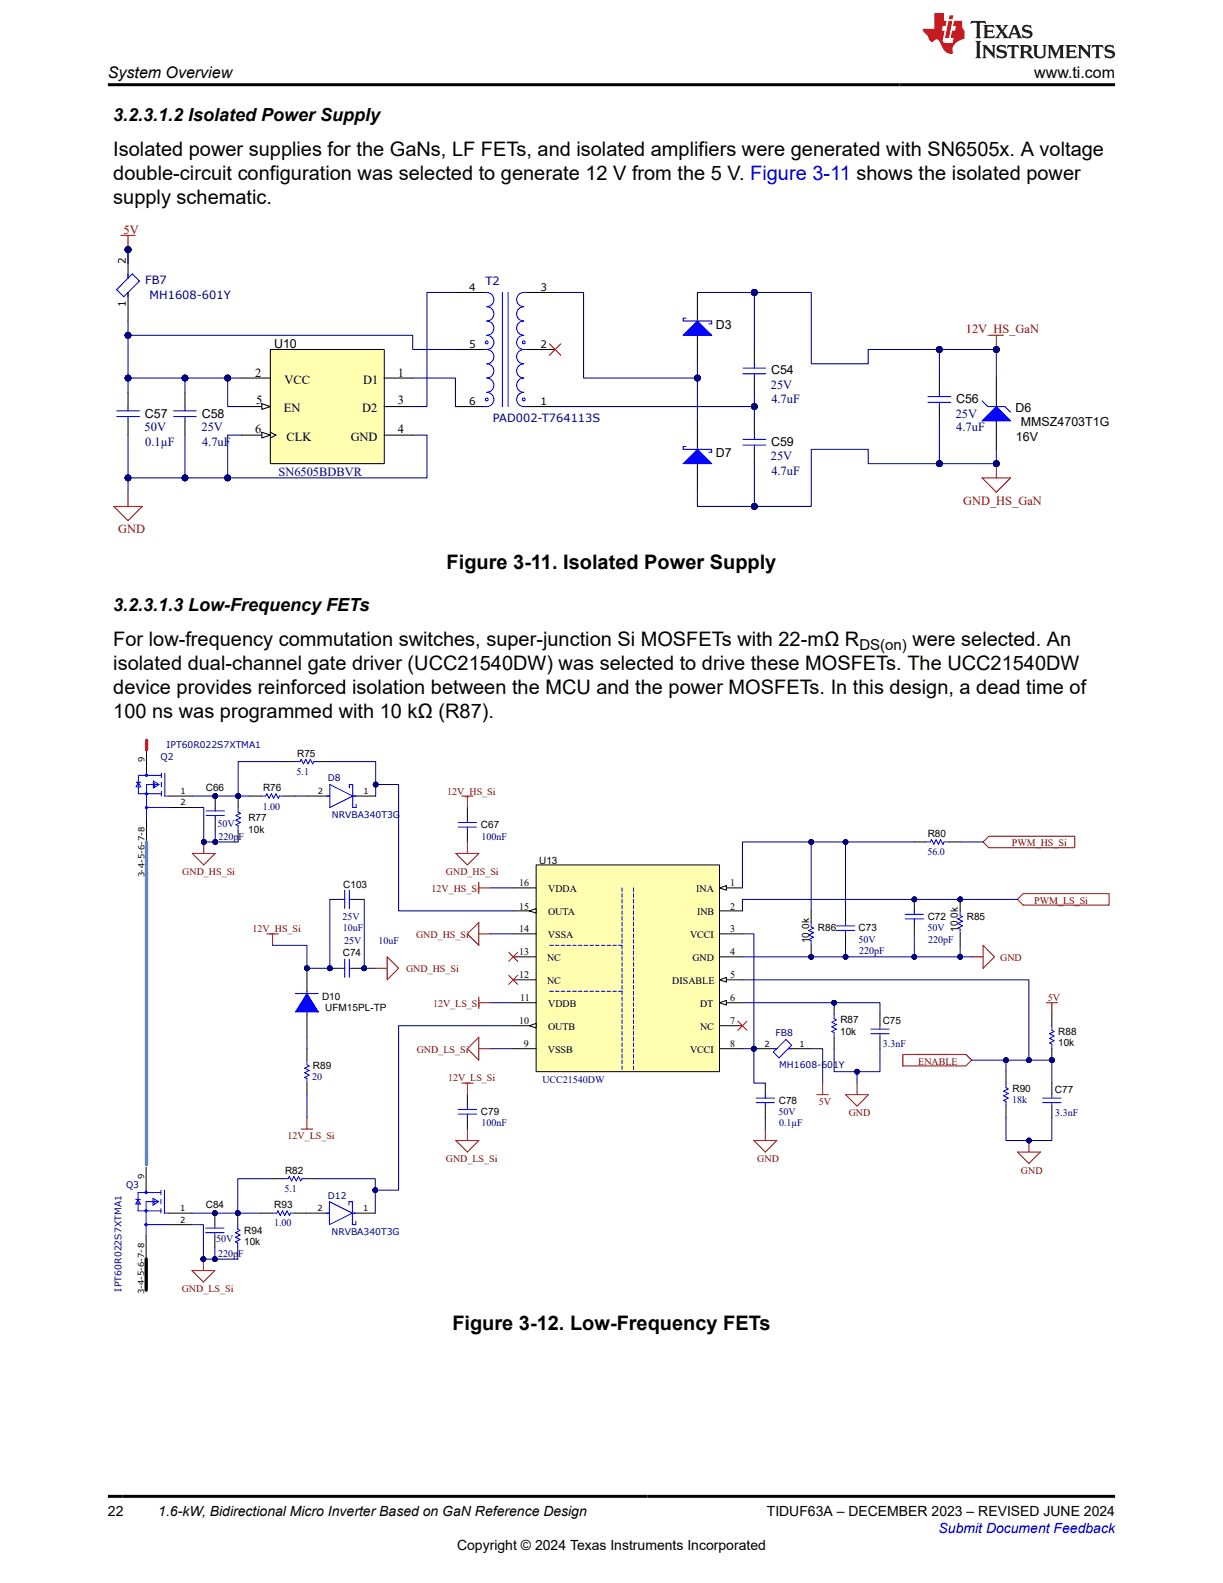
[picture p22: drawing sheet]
<svg xmlns="http://www.w3.org/2000/svg" width="216mm" height="279mm" viewBox="0 0 216 279" stroke-linecap="round" stroke-linejoin="round" font-family="sans-serif">
<defs><g id="words">
<g font-size="3.5">
<text x="20" y="27.6">Isolated power supplies for the GaNs, LF FETs, and isolated amplifiers were generated with SN6505x. A voltage</text>
<text x="20" y="31.8">double-circuit configuration was selected to generate 12 V from the 5 V. Figure 3-11 shows the isolated power</text>
<text x="20" y="36">supply schematic.</text>
<text x="78.8" y="100.4">Figure 3-11. Isolated Power Supply</text>
<text x="20" y="114.1">For low-frequency commutation switches, super-junction Si MOSFETs with 22-mΩ R</text>
<text x="20" y="118.3">isolated dual-channel gate driver (UCC21540DW) was selected to drive these MOSFETs. The UCC21540DW</text>
<text x="161.1" y="114.1">were selected. An</text>
<text x="20" y="122.6">device provides reinforced isolation between the MCU and the power MOSFETs. In this design, a dead time of</text>
<text x="20" y="126.8">100 ns was programmed with 10 kΩ (R87).</text>
<text x="79.9" y="234.7">Figure 3-12. Low-Frequency FETs</text>
</g>
<g font-size="3.2">
<text x="20" y="21.3">3.2.3.1.2 Isolated Power Supply</text>
<text x="20" y="107.9">3.2.3.1.3 Low-Frequency FETs</text>
</g>
<g font-size="2.8">
<text x="19" y="13.8">System Overview</text>
<text x="182.6" y="13.8">www.ti.com</text>
</g>
<text font-size="2.6" x="151.7" y="114.8">DS(on)</text>
<g font-size="2.5">
<text x="19" y="267.6">22</text>
<text x="27.9" y="267.6">1.6-kW, Bidirectional Micro Inverter Based on GaN Reference Design</text>
<text x="135.4" y="267.6">TIDUF63A – DECEMBER 2023 – REVISED JUNE 2024</text>
<text x="80.7" y="273.5">Copyright © 2024 Texas Instruments Incorporated</text>
</g>
<text font-size="2.5" fill="#00f" x="165.7" y="270.6">Submit Document Feedback</text>
<g font-size="2.2" fill="#7f0000">
<text x="21.8" y="41.2">5V</text>
<text x="170.5" y="58.8">12V_HS_GaN</text>
<text x="170" y="89.1">GND_HS_GaN</text>
<text x="20.9" y="94.1">GND</text>
</g>
<g font-size="2.2">
<text x="126.4" y="58.1">D3</text>
<text x="48.4" y="61.3">U10</text>
<text x="45" y="66.5">2</text>
<text x="45.2" y="71.4">5</text>
<text x="50.2" y="67.7">VCC</text>
<text x="64.1" y="67.7">D1</text>
<text x="70.2" y="66.5">1</text>
<text x="70.2" y="71.4">3</text>
<text x="136.1" y="66.1">C54</text>
<text x="168.8" y="71.2">C56</text>
<text x="25.6" y="73.8">C57</text>
<text x="35.6" y="73.8">C58</text>
<text x="45" y="76.5">6</text>
<text x="50.1" y="72.7">EN</text>
<text x="50.6" y="77.8">CLK</text>
<text x="61.9" y="77.8">GND</text>
<text x="63.9" y="72.7">D2</text>
<text x="70.2" y="76.5">4</text>
<text x="179.3" y="72.7">D6</text>
<text x="179.3" y="77.8">16V</text>
<text x="180.2" y="75.2">MMSZ4703T1G</text>
<text x="126.4" y="80.7">D7</text>
<text x="136.1" y="78.7">C59</text>
</g>
<g font-size="2.2" fill="#00007f">
<text x="136.1" y="68.7">25V</text>
<text x="136.2" y="71.2">4.7uF</text>
<text x="25.5" y="76.1">50V</text>
<text x="35.6" y="76.1">25V</text>
<text x="168.7" y="73.8">25V</text>
<text x="168.8" y="76.1">4.7uF</text>
<text x="25.6" y="78.7">0.1µF</text>
<text x="35.7" y="78.7">4.7uF</text>
<text x="136.1" y="81.3">25V</text>
<text x="136.2" y="83.8">4.7uF</text>
<text x="49.2" y="84">SN6505BDBVR</text>
</g>
<g font-size="2" fill="#00007f">
<text x="25.6" y="50.2">FB7</text>
<text x="26.4" y="52.8">MH1608-601Y</text>
<text x="85.7" y="50.4">T2</text>
<text x="87" y="74.5">PAD002-T764113S</text>
</g>
<g font-size="1.8">
<text x="22.2" y="46.6" transform="rotate(-90 22.2 46.6)">2</text>
<text x="82.9" y="51.3">4</text>
<text x="95.4" y="51.3">3</text>
<text x="22.2" y="54.1" transform="rotate(-90 22.2 54.1)">1</text>
<text x="82.9" y="61.3">5</text>
<text x="95.4" y="61.3">2</text>
<text x="82.9" y="71.4">6</text>
<text x="95.4" y="71.4">1</text>
<text x="52.5" y="133.6">R75</text>
<text x="36.3" y="139.6">C66</text>
<text x="46.4" y="139.6">R76</text>
<text x="43.8" y="147">10k</text>
<text x="43.9" y="144.9">R77</text>
<text x="84.9" y="146.1">C67</text>
<text x="163.8" y="147.7">R80</text>
<text x="95.2" y="152.4">U13</text>
<text x="60.6" y="156.7">C103</text>
<text x="91.7" y="156.4">16</text>
<text x="91.7" y="160.5">15</text>
<text x="96.8" y="161.6">OUTA</text>
<text x="96.8" y="157.5">VDDA</text>
<text x="122.9" y="157.5">INA</text>
<text x="123" y="161.6">INB</text>
<text x="128.9" y="160.5">2</text>
<text x="128.9" y="156.4">1</text>
<text x="91.7" y="164.5">14</text>
<text x="96.7" y="165.5">VSSA</text>
<text x="121.8" y="165.5">VCCI</text>
<text x="128.9" y="164.5">3</text>
<text x="142.8" y="166.5" transform="rotate(-90 142.8 166.5)">10.0k</text>
<text x="144.4" y="164.4">R86</text>
<text x="151.6" y="164.4">C73</text>
<text x="163.8" y="162.3">C72</text>
<text x="169.1" y="164.5" transform="rotate(-90 169.1 164.5)">10.0k</text>
<text x="170.7" y="162.3">R85</text>
<text x="60.5" y="168.8">C74</text>
<text x="91.7" y="172.6">12</text>
<text x="91.7" y="168.6">13</text>
<text x="96.6" y="173.6">NC</text>
<text x="96.6" y="169.7">NC</text>
<text x="118.7" y="173.6">DISABLE</text>
<text x="122.2" y="169.7">GND</text>
<text x="128.9" y="172.6">5</text>
<text x="128.9" y="168.6">4</text>
<text x="56.9" y="176.6">D10</text>
<text x="57.4" y="178.5">UFM15PL-TP</text>
<text x="91.8" y="176.7">11</text>
<text x="96.8" y="177.8">VDDB</text>
<text x="123.6" y="177.8">DT</text>
<text x="128.9" y="176.7">6</text>
<text x="91.7" y="180.7">10</text>
<text x="92.5" y="184.8">9</text>
<text x="96.7" y="185.8">VSSB</text>
<text x="96.7" y="181.7">OUTB</text>
<text x="121.8" y="185.8">VCCI</text>
<text x="123.6" y="181.7">NC</text>
<text x="128.9" y="180.7">7</text>
<text x="128.9" y="184.8">8</text>
<text x="148.3" y="182.6">10k</text>
<text x="148.3" y="180.5">R87</text>
<text x="155.8" y="180.7">C75</text>
<text x="186.8" y="184.7">10k</text>
<text x="186.8" y="182.6">R88</text>
<text x="55.2" y="188.6">R89</text>
<text x="84.9" y="196.7">C79</text>
<text x="137.5" y="194.8">C78</text>
<text x="178.7" y="192.8">R90</text>
<text x="186.2" y="192.9">C77</text>
<text x="50.3" y="207.2">R82</text>
<text x="36.3" y="213.3">C84</text>
<text x="48.4" y="213.2">R93</text>
<text x="43.1" y="219.7">10k</text>
<text x="43.1" y="217.8">R94</text>
</g>
<g font-size="1.8" fill="#00007f">
<text x="52.3" y="136.7">5.1</text>
<text x="46.4" y="142.9">1.00</text>
<text x="38.4" y="146">50V</text>
<text x="38.6" y="148.3">220pF</text>
<text x="85" y="148.2">100nF</text>
<text x="163.7" y="151">56.0</text>
<text x="60.5" y="162.3">25V</text>
<text x="60.5" y="164.4">10uF</text>
<text x="60.8" y="166.6">25V</text>
<text x="66.8" y="166.6">10uF</text>
<text x="151.5" y="166.4">50V</text>
<text x="163.7" y="164.4">50V</text>
<text x="163.8" y="166.4">220pF</text>
<text x="151.6" y="168.3">220pF</text>
<text x="155.9" y="184.8">3.3nF</text>
<text x="55.1" y="190.7">20</text>
<text x="95.7" y="191.1">UCC21540DW</text>
<text x="137.4" y="196.7">50V</text>
<text x="178.7" y="194.7">18k</text>
<text x="186.3" y="197">3.3nF</text>
<text x="85" y="198.8">100nF</text>
<text x="137.5" y="198.8">0.1µF</text>
<text x="50.2" y="210.4">5.1</text>
<text x="38.2" y="219.3">50V</text>
<text x="38.5" y="221.9">220pF</text>
<text x="48.4" y="216.4">1.00</text>
</g>
<g font-size="1.8" fill="#7f0000">
<text x="79" y="140.2">12V_HS_Si</text>
<text x="178.6" y="149.4">PWM_HS_Si</text>
<text x="32.2" y="154.4">GND_HS_Si</text>
<text x="78.7" y="154.4">GND_HS_Si</text>
<text x="76.2" y="157.5">12V_HS_Si</text>
<text x="182.6" y="159.5">PWM_LS_Si</text>
<text x="44.6" y="164.5">12V_HS_Si</text>
<text x="73.4" y="165.5">GND_HS_Si</text>
<text x="71.7" y="171.6">GND_HS_Si</text>
<text x="176.6" y="169.7">GND</text>
<text x="76.5" y="177.8">12V_LS_Si</text>
<text x="185" y="176.7">5V</text>
<text x="73.6" y="185.8">GND_LS_Si</text>
<text x="79.1" y="190.8">12V_LS_Si</text>
<text x="162.1" y="187.9">ENABLE</text>
<text x="144.6" y="195">5V</text>
<text x="149.8" y="197">GND</text>
<text x="50.8" y="201">12V_LS_Si</text>
<text x="78.7" y="205.1">GND_LS_Si</text>
<text x="133.7" y="205.1">GND</text>
<text x="180.2" y="207.2">GND</text>
<text x="32.1" y="228.1">GND_LS_Si</text>
</g>
<g font-size="1.6" fill="#00007f">
<text x="29.4" y="132">IPT60R022S7XTMA1</text>
<text x="28.3" y="134.1">Q2</text>
<text x="57.9" y="137.9">D8</text>
<text x="58.6" y="144.4">NRVBA340T3G</text>
<text x="136.9" y="182.9">FB8</text>
<text x="137.6" y="188.5">MH1608-601Y</text>
<text x="22.3" y="209.7">Q3</text>
<text x="57.9" y="211.6">D12</text>
<text x="58.5" y="218.1">NRVBA340T3G</text>
<text x="21.5" y="228" transform="rotate(-90 21.5 228)">IPT60R022S7XTMA1</text>
</g>
<g font-size="1.5">
<text x="25.5" y="134.4" transform="rotate(-90 25.5 134.4)">9</text>
<text x="31.9" y="140.1">1</text>
<text x="31.9" y="142.1">2</text>
<text x="56.1" y="140.1">2</text>
<text x="64.2" y="140.1">1</text>
<text x="25.5" y="154.9" transform="rotate(-90 25.5 154.9)">3-4-5-6-7-8</text>
<text x="135" y="184.8">2</text>
<text x="141.1" y="184.8">1</text>
<text x="25.4" y="208.1" transform="rotate(-90 25.4 208.1)">9</text>
<text x="31.8" y="213.8">1</text>
<text x="31.8" y="215.8">2</text>
<text x="56" y="213.8">2</text>
<text x="64.1" y="213.8">1</text>
<text x="25.4" y="228.4" transform="rotate(-90 25.4 228.4)">3-4-5-6-7-8</text>
</g>
</g></defs>
<path d="M174.6 59.2h2.5M175.9 59.2v2.5" fill="none" stroke="#7f0000" stroke-width=".18"/>
<circle cx="175.9" cy="61.7" r=".5" fill="#00007f"/>
<circle cx="175.9" cy="61.7" r=".5" fill="none" stroke="#00007f" stroke-width=".18"/>
<path d="M173.4 84.3h5l-2.5 2.6zM175.9 81.8v2.5" fill="none" stroke="#7f0000" stroke-width=".18"/>
<circle cx="175.9" cy="81.8" r=".5" fill="#00007f"/>
<circle cx="175.9" cy="81.8" r=".5" fill="none" stroke="#00007f" stroke-width=".18"/>
<g fill="none" stroke="#00f" stroke-width=".18">
<path d="M85.4 51.6a1.3 1.3 0 0 1 1.7 1 1.3 1.3 0 0 1-1.2 1.5 1.26 1.26 0 0 1 1.3 1.3 1.26 1.26 0 0 1-1.3 1.3 1.26 1.26 0 0 1 1.3 1.2 1.26 1.26 0 0 1-1.3 1.3 1.26 1.26 0 0 1 1.3 1.2 1.26 1.26 0 0 1-1.3 1.3M88.7 51.6v20.2M89.7 51.6v20.2M93 51.6a1.3 1.3 0 0 0-1.8 1 1.3 1.3 0 0 0 1.3 1.5 1.26 1.26 0 0 0-1.3 1.3 1.26 1.26 0 0 0 1.3 1.3 1.26 1.26 0 0 0-1.3 1.2 1.26 1.26 0 0 0 1.3 1.3 1.26 1.26 0 0 0-1.3 1.2 1.26 1.26 0 0 0 1.3 1.3M85.4 61.7h.5M85.9 61.7a1.26 1.26 0 0 1 1.3 1.2 1.26 1.26 0 0 1-1.3 1.3 1.26 1.26 0 0 1 1.3 1.3 1.26 1.26 0 0 1-1.3 1.2 1.26 1.26 0 0 1 1.3 1.3 1.26 1.26 0 0 1-1.3 1.2 1.3 1.3 0 0 1 1.3 1.6 1.3 1.3 0 0 1-1.8 1M92.5 61.7a1.26 1.26 0 0 0-1.3 1.2 1.26 1.26 0 0 0 1.3 1.3 1.26 1.26 0 0 0-1.3 1.3 1.26 1.26 0 0 0 1.3 1.2 1.26 1.26 0 0 0-1.3 1.3 1.26 1.26 0 0 0 1.3 1.2 1.3 1.3 0 0 0-1.3 1.6 1.3 1.3 0 0 0 1.8 1M92.5 61.7h.5"/>
<circle cx="85.9" cy="60.4" r=".25"/>
<circle cx="85.9" cy="70.5" r=".25"/>
<circle cx="92.5" cy="60.4" r=".25"/>
<circle cx="92.5" cy="70.5" r=".25"/>
</g>
<path d="M80.4 51.6h5M93 51.6h5M80.4 71.8h5M80.4 61.7h5M93 71.8h5M93 61.7h5" fill="none" stroke="#000" stroke-width=".18"/>
<path d="M21.3 41.5h2.6M22.6 41.5v2.6" fill="none" stroke="#7f0000" stroke-width=".18"/>
<circle cx="22.6" cy="44.1" r=".51" fill="#00007f"/>
<circle cx="22.6" cy="44.1" r=".51" fill="none" stroke="#00007f" stroke-width=".18"/>
<path d="M20.1 89.4h5l-2.5 2.5zM22.6 86.9v2.5" fill="none" stroke="#7f0000" stroke-width=".18"/>
<path d="M97 60.7l2 2M99 60.7l-2 2" fill="none" stroke="#f00" stroke-width=".18"/>
<circle cx="22.6" cy="44.1" r=".51" fill="#00007f"/>
<circle cx="22.6" cy="44.1" r=".51" fill="none" stroke="#00007f" stroke-width=".18"/>
<path d="M22.6 44.1v5M22.6 51.6v5.1" fill="none" stroke="#000" stroke-width=".18"/>
<circle cx="22.6" cy="44.1" r=".51" fill="#00007f"/>
<circle cx="22.6" cy="44.1" r=".51" fill="none" stroke="#00007f" stroke-width=".18"/>
<path d="M22.6 48.3v.8M22.6 51.6v.8M23.3 48.3l1.3 1.3-2.8 2.8-1.2-1.3z" fill="none" stroke="#00f" stroke-width=".18"/>
<path d="M47.7 61.7h20.1v20.1h-20.1z" fill-rule="evenodd" fill="#ffffaf"/>
<path d="M42.7 66.7h5M42.7 71.8h5M47.7 61.7h20.1v20.1h-20.1zM67.8 66.7h5.1M67.8 71.8h5.1M67.8 76.8h5.1" fill="none" stroke="#000" stroke-width=".18"/>
<path d="M46.2 71.3l1.5 .5-1.5 .5z" fill="#f8fcff"/>
<path d="M42.7 76.8h5M46.2 71.3l1.5 .5-1.5 .5z" fill="none" stroke="#000" stroke-width=".18"/>
<path d="M46.2 76.3l1.5 .5-1.5 .5z" fill="#f8fcff"/>
<path d="M123.1 51.6v5.1M123.1 59.2v5M22.6 69.2v2.6M22.6 74.3v2.5M32.7 69.2v2.6M32.7 74.3v2.5M46.2 76.3l1.5 .5-1.5 .5zM47.7 76.3l1 .5-1 .5" fill="none" stroke="#000" stroke-width=".18"/>
<path d="M20.6 72.5h4M20.6 73.5h4M22.6 71.8v.7M22.6 73.5v.8M30.6 72.5h4.1M30.6 73.5h4.1M32.7 71.8v.7M32.7 73.5v.8" fill="none" stroke="#00f" stroke-width=".18"/>
<path d="M123.1 56.7l2.5 2.5h-5z" fill="#00f"/>
<path d="M121.1 56.2h-.5v.5h5v.5h-.5M123.1 56.7l2.5 2.5h-5z" fill="none" stroke="#00f" stroke-width=".18"/>
<path d="M123.1 74.3v5M123.1 81.8v5.1" fill="none" stroke="#000" stroke-width=".18"/>
<path d="M123.1 79.3l2.5 2.5h-5z" fill="#00f"/>
<g fill="none" stroke="#00f" stroke-width=".18">
<path d="M121.1 78.8h-.5v.5h5v.5h-.5M123.1 79.3l2.5 2.5h-5zM131.2 77.6h4M131.2 78.6h4M131.2 65h4M131.2 66h4M133.2 64.2v.8M133.2 66v.7M133.2 76.8v.8M133.2 78.6v.7M163.8 70h4M163.8 71h4"/>
<path d="M165.8 69.2v.8M165.8 71v.8"/>
</g>
<path d="M133.2 61.7v2.5M133.2 66.7v2.5M133.2 74.3v2.5M133.2 79.3v2.5M165.8 66.7v2.5M165.8 71.8v2.5M175.9 66.7v5.1M175.9 74.3v5" fill="none" stroke="#000" stroke-width=".18"/>
<path d="M175.9 71.8l2.5 2.5h-5z" fill="#00f"/>
<path d="M173.4 70.8l1 1h3l1 1M175.9 71.8l2.5 2.5h-5z" fill="none" stroke="#00f" stroke-width=".18"/>
<path d="M22.6 59.2h50.3v2.5h7.5" fill="none" stroke="#00007f" stroke-width=".18"/>
<circle cx="22.6" cy="59.2" r=".5" fill="#00007f"/>
<g fill="none" stroke="#00007f" stroke-width=".18">
<path d="M32.7 76.8v7.5h-10.1"/>
<circle cx="22.6" cy="59.2" r=".5"/>
</g>
<circle cx="32.7" cy="84.3" r=".5" fill="#00007f"/>
<circle cx="32.7" cy="84.3" r=".5" fill="none" stroke="#00007f" stroke-width=".18"/>
<circle cx="22.6" cy="84.3" r=".5" fill="#00007f"/>
<g fill="none" stroke="#00007f" stroke-width=".18">
<path d="M32.7 66.7v2.5"/>
<circle cx="22.6" cy="84.3" r=".5"/>
</g>
<circle cx="32.7" cy="66.7" r=".5" fill="#00007f"/>
<g fill="none" stroke="#00007f" stroke-width=".18">
<path d="M40.2 66.7v5.1h2.5"/>
<circle cx="32.7" cy="66.7" r=".5"/>
</g>
<circle cx="40.2" cy="66.7" r=".5" fill="#00007f"/>
<g fill="none" stroke="#00007f" stroke-width=".18">
<path d="M98 71.8h35.2"/>
<circle cx="40.2" cy="66.7" r=".5"/>
</g>
<circle cx="133.2" cy="71.8" r=".5" fill="#00007f"/>
<g fill="none" stroke="#00007f" stroke-width=".18">
<path d="M42.7 76.8h-2.5v7.5"/>
<circle cx="133.2" cy="71.8" r=".5"/>
</g>
<circle cx="40.2" cy="84.3" r=".5" fill="#00007f"/>
<g fill="none" stroke="#00007f" stroke-width=".18">
<path d="M123.1 51.6h10.1"/>
<circle cx="40.2" cy="84.3" r=".5"/>
</g>
<circle cx="133.2" cy="51.6" r=".5" fill="#00007f"/>
<g fill="none" stroke="#00007f" stroke-width=".18">
<path d="M98 51.6h5v15.1h20.1"/>
<circle cx="133.2" cy="51.6" r=".5"/>
</g>
<circle cx="123.1" cy="66.7" r=".5" fill="#00007f"/>
<g fill="none" stroke="#00007f" stroke-width=".18">
<path d="M80.4 51.6h-5v20.2h-2.5M165.8 61.7v5"/>
<circle cx="123.1" cy="66.7" r=".5"/>
</g>
<circle cx="165.8" cy="61.7" r=".51" fill="#00007f"/>
<g fill="none" stroke="#00007f" stroke-width=".18">
<path d="M133.2 51.6v10.1"/>
<circle cx="165.8" cy="61.7" r=".51"/>
</g>
<circle cx="133.2" cy="51.6" r=".5" fill="#00007f"/>
<g fill="none" stroke="#00007f" stroke-width=".18">
<path d="M123.1 86.9v2.5h10.1"/>
<circle cx="133.2" cy="51.6" r=".5"/>
</g>
<circle cx="133.2" cy="89.4" r=".5" fill="#00007f"/>
<g fill="none" stroke="#00007f" stroke-width=".18">
<path d="M175.9 79.3v2.5h-10.1"/>
<circle cx="133.2" cy="89.4" r=".5"/>
</g>
<circle cx="175.9" cy="81.8" r=".5" fill="#00007f"/>
<circle cx="175.9" cy="81.8" r=".5" fill="none" stroke="#00007f" stroke-width=".18"/>
<circle cx="165.8" cy="81.8" r=".5" fill="#00007f"/>
<g fill="none" stroke="#00007f" stroke-width=".18">
<path d="M22.6 44.1v2.5"/>
<circle cx="165.8" cy="81.8" r=".5"/>
</g>
<circle cx="22.6" cy="44.1" r=".51" fill="#00007f"/>
<g fill="none" stroke="#00007f" stroke-width=".18">
<path d="M22.6 66.7h20.1M72.9 66.7h7.5v5.1"/>
<circle cx="22.6" cy="44.1" r=".51"/>
</g>
<circle cx="40.2" cy="66.7" r=".5" fill="#00007f"/>
<circle cx="40.2" cy="66.7" r=".5" fill="none" stroke="#00007f" stroke-width=".18"/>
<circle cx="32.7" cy="66.7" r=".5" fill="#00007f"/>
<circle cx="32.7" cy="66.7" r=".5" fill="none" stroke="#00007f" stroke-width=".18"/>
<circle cx="22.6" cy="66.7" r=".5" fill="#00007f"/>
<g fill="none" stroke="#00007f" stroke-width=".18">
<path d="M72.9 76.8h2.5v7.5h-42.7"/>
<circle cx="22.6" cy="66.7" r=".5"/>
</g>
<circle cx="32.7" cy="84.3" r=".5" fill="#00007f"/>
<circle cx="32.7" cy="84.3" r=".5" fill="none" stroke="#00007f" stroke-width=".18"/>
<circle cx="40.2" cy="84.3" r=".5" fill="#00007f"/>
<g fill="none" stroke="#00007f" stroke-width=".18">
<path d="M22.6 76.8v10.1"/>
<circle cx="40.2" cy="84.3" r=".5"/>
</g>
<circle cx="22.6" cy="84.3" r=".5" fill="#00007f"/>
<g fill="none" stroke="#00007f" stroke-width=".18">
<path d="M22.6 56.7v12.5"/>
<circle cx="22.6" cy="84.3" r=".5"/>
</g>
<circle cx="22.6" cy="59.2" r=".5" fill="#00007f"/>
<circle cx="22.6" cy="59.2" r=".5" fill="none" stroke="#00007f" stroke-width=".18"/>
<circle cx="22.6" cy="66.7" r=".5" fill="#00007f"/>
<g fill="none" stroke="#00007f" stroke-width=".18">
<path d="M123.1 64.2v10.1"/>
<circle cx="22.6" cy="66.7" r=".5"/>
</g>
<circle cx="123.1" cy="66.7" r=".5" fill="#00007f"/>
<g fill="none" stroke="#00007f" stroke-width=".18">
<path d="M133.2 69.2v5.1"/>
<circle cx="123.1" cy="66.7" r=".5"/>
</g>
<circle cx="133.2" cy="71.8" r=".5" fill="#00007f"/>
<g fill="none" stroke="#00007f" stroke-width=".18">
<path d="M133.2 51.6h10v12.6h10.1v-2.5h22.6v5"/>
<circle cx="133.2" cy="71.8" r=".5"/>
</g>
<circle cx="175.9" cy="61.7" r=".5" fill="#00007f"/>
<circle cx="175.9" cy="61.7" r=".5" fill="none" stroke="#00007f" stroke-width=".18"/>
<circle cx="165.8" cy="61.7" r=".51" fill="#00007f"/>
<circle cx="165.8" cy="61.7" r=".51" fill="none" stroke="#00007f" stroke-width=".18"/>
<circle cx="133.2" cy="51.6" r=".5" fill="#00007f"/>
<g fill="none" stroke="#00007f" stroke-width=".18">
<path d="M165.8 74.3v7.5h-12.5v-2.5h-10.1v10.1h-10v-7.6"/>
<circle cx="133.2" cy="51.6" r=".5"/>
</g>
<circle cx="133.2" cy="89.4" r=".5" fill="#00007f"/>
<circle cx="133.2" cy="89.4" r=".5" fill="none" stroke="#00007f" stroke-width=".18"/>
<circle cx="165.8" cy="81.8" r=".5" fill="#00007f"/>
<circle cx="165.8" cy="81.8" r=".5" fill="none" stroke="#00007f" stroke-width=".18"/>
<circle cx="175.9" cy="61.7" r=".5" fill="#00007f"/>
<circle cx="175.9" cy="61.7" r=".5" fill="none" stroke="#00007f" stroke-width=".18"/>
<circle cx="175.9" cy="81.8" r=".5" fill="#00007f"/>
<circle cx="175.9" cy="81.8" r=".5" fill="none" stroke="#00007f" stroke-width=".18"/>
<circle cx="22.6" cy="44.1" r=".51" fill="#00007f"/>
<circle cx="22.6" cy="44.1" r=".51" fill="none" stroke="#00007f" stroke-width=".18"/>
<circle cx="22.6" cy="44.1" r=".51" fill="#00007f"/>
<circle cx="22.6" cy="44.1" r=".51" fill="none" stroke="#00007f" stroke-width=".18"/>
<circle cx="22.6" cy="59.2" r=".5" fill="#00007f"/>
<circle cx="22.6" cy="59.2" r=".5" fill="none" stroke="#00007f" stroke-width=".18"/>
<circle cx="32.7" cy="84.3" r=".5" fill="#00007f"/>
<circle cx="32.7" cy="84.3" r=".5" fill="none" stroke="#00007f" stroke-width=".18"/>
<circle cx="22.6" cy="84.3" r=".5" fill="#00007f"/>
<circle cx="22.6" cy="84.3" r=".5" fill="none" stroke="#00007f" stroke-width=".18"/>
<circle cx="32.7" cy="66.7" r=".5" fill="#00007f"/>
<circle cx="32.7" cy="66.7" r=".5" fill="none" stroke="#00007f" stroke-width=".18"/>
<circle cx="40.2" cy="66.7" r=".5" fill="#00007f"/>
<circle cx="40.2" cy="66.7" r=".5" fill="none" stroke="#00007f" stroke-width=".18"/>
<circle cx="133.2" cy="71.8" r=".5" fill="#00007f"/>
<circle cx="133.2" cy="71.8" r=".5" fill="none" stroke="#00007f" stroke-width=".18"/>
<circle cx="40.2" cy="84.3" r=".5" fill="#00007f"/>
<circle cx="40.2" cy="84.3" r=".5" fill="none" stroke="#00007f" stroke-width=".18"/>
<circle cx="133.2" cy="51.6" r=".5" fill="#00007f"/>
<circle cx="133.2" cy="51.6" r=".5" fill="none" stroke="#00007f" stroke-width=".18"/>
<circle cx="123.1" cy="66.7" r=".5" fill="#00007f"/>
<circle cx="123.1" cy="66.7" r=".5" fill="none" stroke="#00007f" stroke-width=".18"/>
<circle cx="165.8" cy="61.7" r=".51" fill="#00007f"/>
<circle cx="165.8" cy="61.7" r=".51" fill="none" stroke="#00007f" stroke-width=".18"/>
<circle cx="133.2" cy="51.6" r=".5" fill="#00007f"/>
<circle cx="133.2" cy="51.6" r=".5" fill="none" stroke="#00007f" stroke-width=".18"/>
<circle cx="133.2" cy="89.4" r=".5" fill="#00007f"/>
<circle cx="133.2" cy="89.4" r=".5" fill="none" stroke="#00007f" stroke-width=".18"/>
<circle cx="175.9" cy="81.8" r=".5" fill="#00007f"/>
<circle cx="175.9" cy="81.8" r=".5" fill="none" stroke="#00007f" stroke-width=".18"/>
<circle cx="165.8" cy="81.8" r=".5" fill="#00007f"/>
<circle cx="165.8" cy="81.8" r=".5" fill="none" stroke="#00007f" stroke-width=".18"/>
<circle cx="22.6" cy="44.1" r=".51" fill="#00007f"/>
<circle cx="22.6" cy="44.1" r=".51" fill="none" stroke="#00007f" stroke-width=".18"/>
<circle cx="40.2" cy="66.7" r=".5" fill="#00007f"/>
<circle cx="40.2" cy="66.7" r=".5" fill="none" stroke="#00007f" stroke-width=".18"/>
<circle cx="32.7" cy="66.7" r=".5" fill="#00007f"/>
<circle cx="32.7" cy="66.7" r=".5" fill="none" stroke="#00007f" stroke-width=".18"/>
<circle cx="22.6" cy="66.7" r=".5" fill="#00007f"/>
<circle cx="22.6" cy="66.7" r=".5" fill="none" stroke="#00007f" stroke-width=".18"/>
<circle cx="32.7" cy="84.3" r=".5" fill="#00007f"/>
<circle cx="32.7" cy="84.3" r=".5" fill="none" stroke="#00007f" stroke-width=".18"/>
<circle cx="40.2" cy="84.3" r=".5" fill="#00007f"/>
<circle cx="40.2" cy="84.3" r=".5" fill="none" stroke="#00007f" stroke-width=".18"/>
<circle cx="22.6" cy="84.3" r=".5" fill="#00007f"/>
<circle cx="22.6" cy="84.3" r=".5" fill="none" stroke="#00007f" stroke-width=".18"/>
<circle cx="22.6" cy="59.2" r=".5" fill="#00007f"/>
<circle cx="22.6" cy="59.2" r=".5" fill="none" stroke="#00007f" stroke-width=".18"/>
<circle cx="22.6" cy="66.7" r=".5" fill="#00007f"/>
<circle cx="22.6" cy="66.7" r=".5" fill="none" stroke="#00007f" stroke-width=".18"/>
<circle cx="123.1" cy="66.7" r=".5" fill="#00007f"/>
<circle cx="123.1" cy="66.7" r=".5" fill="none" stroke="#00007f" stroke-width=".18"/>
<circle cx="133.2" cy="71.8" r=".5" fill="#00007f"/>
<circle cx="133.2" cy="71.8" r=".5" fill="none" stroke="#00007f" stroke-width=".18"/>
<circle cx="175.9" cy="61.7" r=".5" fill="#00007f"/>
<circle cx="175.9" cy="61.7" r=".5" fill="none" stroke="#00007f" stroke-width=".18"/>
<circle cx="165.8" cy="61.7" r=".51" fill="#00007f"/>
<circle cx="165.8" cy="61.7" r=".51" fill="none" stroke="#00007f" stroke-width=".18"/>
<circle cx="133.2" cy="51.6" r=".5" fill="#00007f"/>
<circle cx="133.2" cy="51.6" r=".5" fill="none" stroke="#00007f" stroke-width=".18"/>
<circle cx="133.2" cy="89.4" r=".5" fill="#00007f"/>
<circle cx="133.2" cy="89.4" r=".5" fill="none" stroke="#00007f" stroke-width=".18"/>
<circle cx="165.8" cy="81.8" r=".5" fill="#00007f"/>
<circle cx="165.8" cy="81.8" r=".5" fill="none" stroke="#00007f" stroke-width=".18"/>
<path d="M94.6 152.7h32.4v36.4h-32.4z" fill-rule="evenodd" fill="#ffffaf"/>
<path d="M94.6 152.7h32.4v36.4h-32.4zM127 164.8h4.1M127 168.9h4.1M127 172.9h4.1" fill="none" stroke="#000" stroke-width=".18"/>
<path d="M127 172.9l1.2-.4v.8z" fill="#f8fcff"/>
<path d="M127 172.9l1.2-.4v.8zM127 177h4.1" fill="none" stroke="#000" stroke-width=".18"/>
<path d="M127 177l1.2-.4v.8z" fill="#f8fcff"/>
<path d="M127 177l1.2-.4v.8zM90.6 181h4M90.6 185.1h4M127 181h4.1M127 185.1h4.1" fill="none" stroke="#000" stroke-width=".18"/>
<path d="M93.4 181l1.2-.4v.8z" fill="#f8fcff"/>
<path d="M90.6 177h4M90.6 172.9h4M90.6 168.9h4M90.6 164.8h4M90.6 160.8h4M93.4 181l1.2-.4v.8z" fill="none" stroke="#000" stroke-width=".18"/>
<path d="M93.4 160.8l1.2-.4v.8z" fill="#f8fcff"/>
<path d="M90.6 156.7h4M127 156.7h4.1M93.4 160.8l1.2-.4v.8z" fill="none" stroke="#000" stroke-width=".18"/>
<g fill="none" stroke="#00f" stroke-width=".18">
<path d="M109.8 156.7v.6M109.8 157.7v.7M109.8 158.7v.7M109.8 159.8v.6M111.8 156.7v.6M111.8 157.7v.7M111.8 158.7v.7M111.8 159.8v.6M97 166.8h.7M97 175h.7M98.1 166.8h.6M98.1 175h.6"/>
<path d="M99.1 166.8h.6M99.1 175h.6M100.1 166.8h.6M100.1 175h.6M101.1 166.8h.6M101.1 175h.6M102.1 166.8h.6M102.1 175h.6M103.1 166.8h.6M103.1 175h.6M104.1 166.8h.7M104.1 175h.7"/>
<path d="M105.1 166.8h.7M105.1 175h.7M106.2 166.8h.6M106.2 175h.6M107.2 166.8h.6M107.2 175h.6M108.2 166.8h.6M108.2 175h.6M109.2 166.8h.6v.7M109.2 175h.6v.6M109.8 160.8v.6M109.8 161.8v.6"/>
<path d="M109.8 162.8v.6M109.8 163.8v.6M109.8 164.8v.7M109.8 165.8v.7M109.8 167.9v.6M109.8 168.9v.6M109.8 169.9v.6M109.8 170.9v.6M109.8 171.9v.7M109.8 172.9v.7M109.8 173.9v.7M109.8 176v.6"/>
<path d="M109.8 177v.6M109.8 178v.6M109.8 179v.7M111.8 160.8v.6M111.8 161.8v.6M111.8 162.8v.6M111.8 163.8v.6M111.8 164.8v.7M111.8 165.8v.7M111.8 166.8v.7M111.8 167.9v.6M111.8 168.9v.6"/>
<path d="M111.8 169.9v.6M111.8 170.9v.6M111.8 171.9v.7M111.8 172.9v.7M111.8 173.9v.7M111.8 175v.6M111.8 176v.6M111.8 177v.6M111.8 178v.6M111.8 179v.7M109.8 180v.7M109.8 181v.7"/>
<path d="M109.8 182v.7M109.8 183.1v.6M109.8 184.1v.6M109.8 185.1v.6M109.8 186.1v.6M109.8 187.1v.7M109.8 188.1v.7M111.8 180v.7M111.8 181v.7M111.8 182v.7M111.8 183.1v.6M111.8 184.1v.6"/>
<path d="M111.8 185.1v.6M111.8 186.1v.6M111.8 187.1v.7M111.8 188.1v.7"/>
</g>
<path d="M127 156.7l1.2-.4v.8z" fill="#f8fcff"/>
<path d="M25.9 132.4v4M25.9 144.6v4M29.9 140.5h4M29.9 142.5h4M127 156.7l1.2-.4v.8zM127 160.8h4.1M25.8 206v4.1M25.8 218.2v4M29.8 214.1h4.1M29.8 216.2h4.1" fill="none" stroke="#000" stroke-width=".18"/>
<g fill="none" stroke="#00f" stroke-width=".18">
<path d="M24 138.1h.9M24.4 138.1l.5 .8h-.9zM25.9 136.4v.5M27.1 137.9l1 .6-1 .6zM27.3 138.3v.6M27.9 138.5h-2v6.1M28.5 136.4v.9M28.5 138.1v.8M28.5 139.7v.8M28.5 136.9h-4.1v3.2h4.1M29.1 136.4v4.1h.8M25.9 142.5h4"/>
<path d="M24 211.7h.8M24.4 211.7l.4 .8h-.8zM25.8 216.2h4M25.8 210.1v.4M27 211.5l1 .6-1 .6zM27.2 211.9v.6M27.8 212.1h-2v6.1M28.4 210.1v.8M28.4 211.7v.8M28.4 213.3v.8M28.4 210.5h-4v3.2h4M29 210.1v4h.8"/>
<circle cx="25.9" cy="136.9" r=".2"/>
<circle cx="25.9" cy="142.5" r=".2"/>
<circle cx="25.9" cy="140.1" r=".2"/>
<circle cx="25.8" cy="210.5" r=".2"/>
<circle cx="25.8" cy="216.2" r=".2"/>
<circle cx="25.8" cy="213.7" r=".2"/>
</g>
<path d="M89.8 168.1l1.6 1.6M89.8 172.1l1.6 1.6M91.4 168.1l-1.6 1.6M91.4 172.1l-1.6 1.6" fill="none" stroke="#f00" stroke-width=".18"/>
<path d="M33.9 150.6h4.1l-2 2.1zM36 148.6v2M84.5 155.7v2M84.5 156.7h2M84.5 162.8v4l-2-2zM84.5 176v2M84.5 164.8h2M84.5 177h2M84.5 183.1v4l-2-2zM84.5 185.1h2" fill="none" stroke="#7f0000" stroke-width=".18"/>
<circle cx="36" cy="148.6" r=".41" fill="#00007f"/>
<circle cx="36" cy="148.6" r=".41" fill="none" stroke="#00007f" stroke-width=".18"/>
<path d="M33.9 224.3h4l-2 2zM35.9 222.2v2.1" fill="none" stroke="#7f0000" stroke-width=".18"/>
<circle cx="35.9" cy="222.2" r=".4" fill="#00007f"/>
<circle cx="35.9" cy="222.2" r=".4" fill="none" stroke="#00007f" stroke-width=".18"/>
<path d="M54.2 140.5h4M62.3 140.5h4M54.1 214.1h4.1M62.2 214.1h4.1" fill="none" stroke="#000" stroke-width=".18"/>
<path d="M58.2 138.5l4.1 2-4.1 2zM61.7 139.1v-.6h.6v4h.6v-.6M57.6 140.5h.6M62.3 140.5h.6M57.5 214.1h.7M58.2 212.1l4 2-4 2.1zM61.6 212.7v-.6h.6v4.1h.6v-.7M62.2 214.1h.6" fill="none" stroke="#00f" stroke-width=".18"/>
<circle cx="42" cy="214.1" r=".4" fill="#00007f"/>
<circle cx="42" cy="214.1" r=".4" fill="none" stroke="#00007f" stroke-width=".18"/>
<path d="M42 214.1v2.1" fill="none" stroke="#000" stroke-width=".18"/>
<circle cx="42" cy="214.1" r=".4" fill="#00007f"/>
<circle cx="42" cy="214.1" r=".4" fill="none" stroke="#00007f" stroke-width=".18"/>
<path d="M42 220.2v2" fill="none" stroke="#000" stroke-width=".18"/>
<path d="M42 216.2v.8l.4 .2-.8 .4 .8 .4-.8 .4 .8 .4-.8 .4 .4 .2v.8" fill="none" stroke="#00f" stroke-width=".18"/>
<circle cx="42" cy="140.5" r=".4" fill="#00007f"/>
<circle cx="42" cy="140.5" r=".4" fill="none" stroke="#00007f" stroke-width=".18"/>
<path d="M42 140.5v2" fill="none" stroke="#000" stroke-width=".18"/>
<circle cx="42" cy="140.5" r=".4" fill="#00007f"/>
<circle cx="42" cy="140.5" r=".4" fill="none" stroke="#00007f" stroke-width=".18"/>
<path d="M42 146.6v2" fill="none" stroke="#000" stroke-width=".18"/>
<path d="M42 142.5v.8l.4 .2-.8 .4 .8 .5-.8 .4 .8 .4-.8 .4 .4 .2v.8" fill="none" stroke="#00f" stroke-width=".18"/>
<circle cx="147.2" cy="177" r=".4" fill="#00007f"/>
<circle cx="147.2" cy="177" r=".4" fill="none" stroke="#00007f" stroke-width=".18"/>
<path d="M147.2 177v2" fill="none" stroke="#000" stroke-width=".18"/>
<circle cx="147.2" cy="177" r=".4" fill="#00007f"/>
<circle cx="147.2" cy="177" r=".4" fill="none" stroke="#00007f" stroke-width=".18"/>
<path d="M82.5 142.5v2.1M82.5 146.6v2M161.4 148.6h2M167.5 148.6h2M155.3 179v2M82.5 193.2v2M82.5 197.3v2M147.2 183.1v2M155.3 183.1v2" fill="none" stroke="#000" stroke-width=".18"/>
<g fill="none" stroke="#00f" stroke-width=".18">
<path d="M80.9 146h3.2M80.9 145.2h3.2M82.5 144.6v.6M82.5 146v.6M163.4 148.6h.8l.2-.4 .5 .8 .4-.8 .4 .8 .4-.8 .4 .8 .2-.4h.8M147.2 179v.8l.4 .2-.8 .4 .8 .4-.8 .4 .8 .4-.8 .4 .4 .3v.8M80.9 196.6h3.2M80.9 195.8h3.2M82.5 195.2v.6M82.5 196.6v.7M153.7 181.6h3.3M153.7 182.5h3.3"/>
<path d="M155.3 181v.6M155.3 182.5v.6"/>
</g>
<path d="M80.5 150.6h4l-2 2.1zM81.5 140.5h2M82.5 140.5v2M82.5 148.6v2M171.5 168.9h2M173.5 166.8l2.1 2.1-2.1 2zM81.5 191.2h2M82.5 191.2v2M82.5 199.3v2M149.3 193.2h4l-2 2zM151.3 191.2v2M80.5 201.3h4l-2 2z" fill="none" stroke="#7f0000" stroke-width=".18"/>
<path d="M130.2 180.2l1.7 1.6M131.9 180.2l-1.7 1.6" fill="none" stroke="#f00" stroke-width=".18"/>
<circle cx="161.4" cy="158.7" r=".41" fill="#00007f"/>
<circle cx="161.4" cy="158.7" r=".41" fill="none" stroke="#00007f" stroke-width=".18"/>
<path d="M161.4 158.7v2.1" fill="none" stroke="#000" stroke-width=".18"/>
<circle cx="161.4" cy="158.7" r=".41" fill="#00007f"/>
<circle cx="161.4" cy="158.7" r=".41" fill="none" stroke="#00007f" stroke-width=".18"/>
<path d="M161.4 162.8v2" fill="none" stroke="#000" stroke-width=".18"/>
<path d="M159.8 161.4h3.2M159.8 162.2h3.2M161.4 160.8v.6M161.4 162.2v.6" fill="none" stroke="#00f" stroke-width=".18"/>
<circle cx="185.7" cy="187.1" r=".41" fill="#00007f"/>
<circle cx="185.7" cy="187.1" r=".41" fill="none" stroke="#00007f" stroke-width=".18"/>
<path d="M185.7 179v2M185.7 185.1v2" fill="none" stroke="#000" stroke-width=".18"/>
<circle cx="185.7" cy="187.1" r=".41" fill="#00007f"/>
<circle cx="185.7" cy="187.1" r=".41" fill="none" stroke="#00007f" stroke-width=".18"/>
<path d="M184.1 193.8h3.2M184.1 194.6h3.2M185.7 181v.8l.4 .2-.8 .5 .8 .4-.8 .4 .8 .4-.8 .4 .4 .2v.8M185.7 193.2v.6M185.7 194.6v.6" fill="none" stroke="#00f" stroke-width=".18"/>
<path d="M185.7 191.2v2M185.7 195.2v2.1" fill="none" stroke="#000" stroke-width=".18"/>
<path d="M184.7 177h2M185.7 177v2M179.6 203.3h4.1l-2.1 2.1zM181.6 201.3v2" fill="none" stroke="#7f0000" stroke-width=".18"/>
<circle cx="181.6" cy="201.3" r=".4" fill="#00007f"/>
<circle cx="181.6" cy="201.3" r=".4" fill="none" stroke="#00007f" stroke-width=".18"/>
<path d="M159.4 186.1h11.1l1 1-1 1h-11.1z" fill-rule="evenodd" fill="#fff"/>
<path d="M159.4 186.1h11.1l1 1-1 1h-11.1zM161.4 186.1h6.1" fill="none" stroke="#7f0000" stroke-width=".18"/>
<path d="M173.5 148.6l1.1-1h15.1v2h-15.1z" fill-rule="evenodd" fill="#fff"/>
<path d="M173.5 148.6l1.1-1h15.1v2h-15.1z" fill="none" stroke="#7f0000" stroke-width=".18"/>
<path d="M180.6 157.7h15.2v2.1h-15.2l-1-1.1z" fill-rule="evenodd" fill="#fff"/>
<path d="M180.6 157.7h15.2v2.1h-15.2l-1-1.1zM47.1 164.8h2M48.1 164.8v2M66.3 170.9h2M68.3 168.9l2.1 2-2.1 2zM53.2 199.3h2M54.2 197.3v2M135.1 199.3v2M133.1 201.3h4l-2 2z" fill="none" stroke="#7f0000" stroke-width=".18"/>
<circle cx="169.5" cy="158.7" r=".41" fill="#00007f"/>
<circle cx="169.5" cy="158.7" r=".41" fill="none" stroke="#00007f" stroke-width=".18"/>
<path d="M169.5 158.7v2.1" fill="none" stroke="#000" stroke-width=".18"/>
<circle cx="169.5" cy="158.7" r=".41" fill="#00007f"/>
<circle cx="169.5" cy="158.7" r=".41" fill="none" stroke="#00007f" stroke-width=".18"/>
<path d="M149.3 160.8v2M149.3 164.8v2M169.5 164.8v2" fill="none" stroke="#000" stroke-width=".18"/>
<path d="M147.6 163.4h3.3M147.6 164.2h3.3M149.3 162.8v.6M149.3 164.2v.6M169.5 160.8v.8l.4 .2-.8 .4 .8 .4-.8 .4 .8 .4-.8 .4 .4 .2v.8" fill="none" stroke="#00f" stroke-width=".18"/>
<circle cx="143.2" cy="168.9" r=".4" fill="#00007f"/>
<circle cx="143.2" cy="168.9" r=".4" fill="none" stroke="#00007f" stroke-width=".18"/>
<path d="M143.2 160.8v2M143.2 166.8v2.1" fill="none" stroke="#000" stroke-width=".18"/>
<circle cx="143.2" cy="168.9" r=".4" fill="#00007f"/>
<circle cx="143.2" cy="168.9" r=".4" fill="none" stroke="#00007f" stroke-width=".18"/>
<path d="M143.2 162.8v.8l.4 .2-.8 .4 .8 .4-.8 .4 .8 .4-.8 .4 .4 .2v.8M177.6 191.2v.8l.4 .2-.8 .4 .8 .4-.8 .4 .8 .4-.8 .4 .4 .2v.8" fill="none" stroke="#00f" stroke-width=".18"/>
<path d="M177.6 189.1v2.1M177.6 195.2v2.1" fill="none" stroke="#000" stroke-width=".18"/>
<path d="M144.2 193.2h2M145.2 191.2v2" fill="none" stroke="#7f0000" stroke-width=".18"/>
<circle cx="38" cy="140.5" r=".41" fill="#00007f"/>
<circle cx="38" cy="140.5" r=".41" fill="none" stroke="#00007f" stroke-width=".18"/>
<path d="M38 140.5v2" fill="none" stroke="#000" stroke-width=".18"/>
<circle cx="38" cy="140.5" r=".41" fill="#00007f"/>
<circle cx="38" cy="140.5" r=".41" fill="none" stroke="#00007f" stroke-width=".18"/>
<path d="M38 144.6v2" fill="none" stroke="#000" stroke-width=".18"/>
<path d="M36.4 143.1h3.2M36.4 143.9h3.2M38 142.5v.6M38 143.9v.7" fill="none" stroke="#00f" stroke-width=".18"/>
<circle cx="37.9" cy="214.1" r=".41" fill="#00007f"/>
<circle cx="37.9" cy="214.1" r=".41" fill="none" stroke="#00007f" stroke-width=".18"/>
<path d="M37.9 214.1v2.1" fill="none" stroke="#000" stroke-width=".18"/>
<circle cx="37.9" cy="214.1" r=".41" fill="#00007f"/>
<circle cx="37.9" cy="214.1" r=".41" fill="none" stroke="#00007f" stroke-width=".18"/>
<path d="M37.9 218.2v2" fill="none" stroke="#000" stroke-width=".18"/>
<path d="M36.3 216.8h3.2M36.3 217.6h3.2M37.9 216.2v.6M37.9 217.6v.6" fill="none" stroke="#00f" stroke-width=".18"/>
<circle cx="133.1" cy="185.1" r=".4" fill="#00007f"/>
<circle cx="133.1" cy="185.1" r=".4" fill="none" stroke="#00007f" stroke-width=".18"/>
<path d="M133.1 185.1h4M139.1 185.1h4.1" fill="none" stroke="#000" stroke-width=".18"/>
<circle cx="133.1" cy="185.1" r=".4" fill="#00007f"/>
<circle cx="133.1" cy="185.1" r=".4" fill="none" stroke="#00007f" stroke-width=".18"/>
<path d="M136.5 185.1h.6M138.7 183.5l1.1 1-2.3 2.2-1-1zM139.1 185.1h.7" fill="none" stroke="#00f" stroke-width=".18"/>
<circle cx="54.2" cy="170.9" r=".4" fill="#00007f"/>
<circle cx="54.2" cy="170.9" r=".4" fill="none" stroke="#00007f" stroke-width=".18"/>
<path d="M54.2 170.9v4.1M54.2 179v4.1" fill="none" stroke="#000" stroke-width=".18"/>
<circle cx="54.2" cy="170.9" r=".4" fill="#00007f"/>
<circle cx="54.2" cy="170.9" r=".4" fill="none" stroke="#00007f" stroke-width=".18"/>
<path d="M54.2 175v4" fill="none" stroke="#000" stroke-width=".18"/>
<path d="M54.2 175.4l2 3.2h-4z" fill="#00f"/>
<path d="M46.1 140.5h.8l.2-.4 .4 .8 .4-.8 .4 .8 .4-.8 .4 .8 .2-.4h.8M52.2 175.4h4M54.2 175.4l2 3.2h-4zM54.2 187.1v.8l.4 .2-.8 .4 .8 .4-.8 .5 .8 .4-.8 .4 .4 .2v.8M133.5 193.8h3.2M133.5 194.6h3.2M135.1 193.2v.6M135.1 194.6v.6M48 214.1h.9l.2-.4 .4 .8 .4-.8 .4 .8 .4-.8 .4 .8 .2-.4h.8" fill="none" stroke="#00f" stroke-width=".18"/>
<path d="M44.1 140.5h2M50.1 140.5h2.1M54.2 185.1v2M54.2 191.2v2M135.1 191.2v2M135.1 195.2v2.1M46 214.1h2M52.1 214.1h2" fill="none" stroke="#000" stroke-width=".18"/>
<path d="M33.9 216.2h2v6" fill="none" stroke="#00007f" stroke-width=".18"/>
<circle cx="35.9" cy="222.2" r=".4" fill="#00007f"/>
<g fill="none" stroke="#00007f" stroke-width=".18">
<path d="M33.9 142.5h2.1v6.1"/>
<circle cx="35.9" cy="222.2" r=".4"/>
</g>
<circle cx="36" cy="148.6" r=".41" fill="#00007f"/>
<g fill="none" stroke="#00007f" stroke-width=".18">
<path d="M50.1 134.4h-8.1v6.1h2.1M52.2 140.5h2"/>
<circle cx="36" cy="148.6" r=".41"/>
</g>
<circle cx="42" cy="140.5" r=".4" fill="#00007f"/>
<g fill="none" stroke="#00007f" stroke-width=".18">
<path d="M58.2 134.4h8.1v6.1"/>
<circle cx="42" cy="140.5" r=".4"/>
</g>
<circle cx="66.3" cy="138.5" r=".4" fill="#00007f"/>
<g fill="none" stroke="#00007f" stroke-width=".18">
<path d="M33.9 140.5h8.1"/>
<circle cx="66.3" cy="138.5" r=".4"/>
</g>
<circle cx="38" cy="140.5" r=".41" fill="#00007f"/>
<circle cx="38" cy="140.5" r=".41" fill="none" stroke="#00007f" stroke-width=".18"/>
<circle cx="42" cy="140.5" r=".4" fill="#00007f"/>
<g fill="none" stroke="#00007f" stroke-width=".18">
<path d="M33.9 214.1h8.1"/>
<circle cx="42" cy="140.5" r=".4"/>
</g>
<circle cx="37.9" cy="214.1" r=".41" fill="#00007f"/>
<circle cx="37.9" cy="214.1" r=".41" fill="none" stroke="#00007f" stroke-width=".18"/>
<circle cx="42" cy="214.1" r=".4" fill="#00007f"/>
<g fill="none" stroke="#00007f" stroke-width=".18">
<path d="M66.3 138.5h4.1v22.3h20.2"/>
<circle cx="42" cy="214.1" r=".4"/>
</g>
<circle cx="66.3" cy="138.5" r=".4" fill="#00007f"/>
<g fill="none" stroke="#00007f" stroke-width=".18">
<path d="M90.6 181h-20.2v29.1h-4.1"/>
<circle cx="66.3" cy="138.5" r=".4"/>
</g>
<circle cx="66.3" cy="210.1" r=".41" fill="#00007f"/>
<g fill="none" stroke="#00007f" stroke-width=".18">
<path d="M86.5 156.7h4.1M86.5 177h4.1M86.5 164.8h4.1M86.5 185.1h4.1M35.9 222.2h6.1"/>
<circle cx="66.3" cy="210.1" r=".41"/>
</g>
<circle cx="35.9" cy="222.2" r=".4" fill="#00007f"/>
<circle cx="35.9" cy="222.2" r=".4" fill="none" stroke="#00007f" stroke-width=".18"/>
<circle cx="37.9" cy="222.2" r=".4" fill="#00007f"/>
<g fill="none" stroke="#00007f" stroke-width=".18">
<path d="M36 148.6h6"/>
<circle cx="37.9" cy="222.2" r=".4"/>
</g>
<circle cx="38" cy="148.6" r=".41" fill="#00007f"/>
<circle cx="38" cy="148.6" r=".41" fill="none" stroke="#00007f" stroke-width=".18"/>
<circle cx="36" cy="148.6" r=".41" fill="#00007f"/>
<g fill="none" stroke="#00007f" stroke-width=".18">
<path d="M147.2 185.1v4h8.1v-4"/>
<circle cx="36" cy="148.6" r=".41"/>
</g>
<circle cx="151.3" cy="189.1" r=".4" fill="#00007f"/>
<g fill="none" stroke="#00007f" stroke-width=".18">
<path d="M131.1 177h24.2v2"/>
<circle cx="151.3" cy="189.1" r=".4"/>
</g>
<circle cx="147.2" cy="177" r=".4" fill="#00007f"/>
<g fill="none" stroke="#00007f" stroke-width=".18">
<path d="M151.3 189.1v2.1"/>
<circle cx="147.2" cy="177" r=".4"/>
</g>
<circle cx="151.3" cy="189.1" r=".4" fill="#00007f"/>
<g fill="none" stroke="#00007f" stroke-width=".18">
<path d="M161.4 164.8v4.1"/>
<circle cx="151.3" cy="189.1" r=".4"/>
</g>
<circle cx="161.4" cy="168.9" r=".4" fill="#00007f"/>
<g fill="none" stroke="#00007f" stroke-width=".18">
<path d="M185.7 187.1h-8.1v2"/>
<circle cx="161.4" cy="168.9" r=".4"/>
</g>
<circle cx="177.6" cy="187.1" r=".41" fill="#00007f"/>
<circle cx="177.6" cy="187.1" r=".41" fill="none" stroke="#00007f" stroke-width=".18"/>
<circle cx="181.6" cy="187.1" r=".41" fill="#00007f"/>
<circle cx="181.6" cy="187.1" r=".41" fill="none" stroke="#00007f" stroke-width=".18"/>
<circle cx="185.7" cy="187.1" r=".41" fill="#00007f"/>
<g fill="none" stroke="#00007f" stroke-width=".18">
<path d="M185.7 187.1v4.1"/>
<circle cx="185.7" cy="187.1" r=".41"/>
</g>
<circle cx="185.7" cy="187.1" r=".41" fill="#00007f"/>
<g fill="none" stroke="#00007f" stroke-width=".18">
<path d="M177.6 197.3v4h8.1v-4"/>
<circle cx="185.7" cy="187.1" r=".41"/>
</g>
<circle cx="181.6" cy="201.3" r=".4" fill="#00007f"/>
<g fill="none" stroke="#00007f" stroke-width=".18">
<path d="M171.5 187.1h6.1"/>
<circle cx="181.6" cy="201.3" r=".4"/>
</g>
<circle cx="177.6" cy="187.1" r=".41" fill="#00007f"/>
<g fill="none" stroke="#00007f" stroke-width=".18">
<path d="M169.5 148.6h4M54.2 170.9h4M54.2 183.1v2M135.1 197.3v2"/>
<circle cx="177.6" cy="187.1" r=".41"/>
</g>
<circle cx="58.2" cy="170.9" r=".41" fill="#00007f"/>
<circle cx="58.2" cy="170.9" r=".41" fill="none" stroke="#00007f" stroke-width=".18"/>
<circle cx="54.2" cy="170.9" r=".4" fill="#00007f"/>
<g fill="none" stroke="#00007f" stroke-width=".18">
<path d="M48.1 166.8h6.1v4.1"/>
<circle cx="54.2" cy="170.9" r=".4"/>
</g>
<circle cx="54.2" cy="170.9" r=".4" fill="#00007f"/>
<g fill="none" stroke="#00007f" stroke-width=".18">
<path d="M64.3 170.9h2M54.2 193.2v4.1"/>
<circle cx="54.2" cy="170.9" r=".4"/>
</g>
<circle cx="64.3" cy="170.9" r=".4" fill="#00007f"/>
<g fill="none" stroke="#00007f" stroke-width=".18">
<path d="M48 208h-6v6.1h4"/>
<circle cx="64.3" cy="170.9" r=".4"/>
</g>
<path d="M25.9 148.6v57" fill="none" stroke="#4a85e8" stroke-width=".59"/>
<circle cx="42" cy="214.1" r=".4" fill="#00007f"/>
<g fill="none" stroke="#00007f" stroke-width=".18">
<path d="M56.1 208h10.2v6.1"/>
<circle cx="42" cy="214.1" r=".4"/>
</g>
<circle cx="66.3" cy="210.1" r=".41" fill="#00007f"/>
<g fill="none" stroke="#00007f" stroke-width=".18">
<path d="M131.1 168.9h40.4"/>
<circle cx="66.3" cy="210.1" r=".41"/>
</g>
<circle cx="169.5" cy="168.9" r=".4" fill="#00007f"/>
<circle cx="169.5" cy="168.9" r=".4" fill="none" stroke="#00007f" stroke-width=".18"/>
<circle cx="161.4" cy="168.9" r=".4" fill="#00007f"/>
<circle cx="161.4" cy="168.9" r=".4" fill="none" stroke="#00007f" stroke-width=".18"/>
<circle cx="149.3" cy="168.9" r=".41" fill="#00007f"/>
<circle cx="149.3" cy="168.9" r=".41" fill="none" stroke="#00007f" stroke-width=".18"/>
<circle cx="143.2" cy="168.9" r=".4" fill="#00007f"/>
<g fill="none" stroke="#00007f" stroke-width=".18">
<path d="M161.4 148.6h-30.3v8.1"/>
<circle cx="143.2" cy="168.9" r=".4"/>
</g>
<circle cx="149.3" cy="148.6" r=".41" fill="#00007f"/>
<circle cx="149.3" cy="148.6" r=".41" fill="none" stroke="#00007f" stroke-width=".18"/>
<circle cx="143.2" cy="148.6" r=".41" fill="#00007f"/>
<g fill="none" stroke="#00007f" stroke-width=".18">
<path d="M149.3 166.8v2.1"/>
<circle cx="143.2" cy="148.6" r=".41"/>
</g>
<circle cx="149.3" cy="168.9" r=".41" fill="#00007f"/>
<g fill="none" stroke="#00007f" stroke-width=".18">
<path d="M143.2 148.6v12.2"/>
<circle cx="149.3" cy="168.9" r=".41"/>
</g>
<circle cx="143.2" cy="148.6" r=".41" fill="#00007f"/>
<g fill="none" stroke="#00007f" stroke-width=".18">
<path d="M149.3 148.6v12.2"/>
<circle cx="143.2" cy="148.6" r=".41"/>
</g>
<circle cx="149.3" cy="148.6" r=".41" fill="#00007f"/>
<g fill="none" stroke="#00007f" stroke-width=".18">
<path d="M169.5 166.8v2.1"/>
<circle cx="149.3" cy="148.6" r=".41"/>
</g>
<circle cx="169.5" cy="168.9" r=".4" fill="#00007f"/>
<g fill="none" stroke="#00007f" stroke-width=".18">
<path d="M131.1 172.9h50.5v14.2"/>
<circle cx="169.5" cy="168.9" r=".4"/>
</g>
<circle cx="181.6" cy="187.1" r=".41" fill="#00007f"/>
<g fill="none" stroke="#00007f" stroke-width=".18">
<path d="M143.2 185.1h2v6.1M37.9 220.2v2"/>
<circle cx="181.6" cy="187.1" r=".41"/>
</g>
<circle cx="37.9" cy="222.2" r=".4" fill="#00007f"/>
<g fill="none" stroke="#00007f" stroke-width=".18">
<path d="M38 146.6v2"/>
<circle cx="37.9" cy="222.2" r=".4"/>
</g>
<circle cx="38" cy="148.6" r=".41" fill="#00007f"/>
<g fill="none" stroke="#00007f" stroke-width=".18">
<path d="M131.1 185.1h2v6.1h2"/>
<circle cx="38" cy="148.6" r=".41"/>
</g>
<circle cx="133.1" cy="185.1" r=".4" fill="#00007f"/>
<g fill="none" stroke="#00007f" stroke-width=".18">
<path d="M179.6 158.7h-48.5v2.1"/>
<circle cx="133.1" cy="185.1" r=".4"/>
</g>
<circle cx="169.5" cy="158.7" r=".41" fill="#00007f"/>
<circle cx="169.5" cy="158.7" r=".41" fill="none" stroke="#00007f" stroke-width=".18"/>
<circle cx="161.4" cy="158.7" r=".41" fill="#00007f"/>
<g fill="none" stroke="#00007f" stroke-width=".18">
<path d="M131.1 164.8h2v20.3"/>
<circle cx="161.4" cy="158.7" r=".41"/>
</g>
<circle cx="133.1" cy="185.1" r=".4" fill="#00007f"/>
<circle cx="133.1" cy="185.1" r=".4" fill="none" stroke="#00007f" stroke-width=".18"/>
<circle cx="64.3" cy="170.9" r=".4" fill="#00007f"/>
<circle cx="64.3" cy="170.9" r=".4" fill="none" stroke="#00007f" stroke-width=".18"/>
<circle cx="58.2" cy="170.9" r=".41" fill="#00007f"/>
<circle cx="58.2" cy="170.9" r=".41" fill="none" stroke="#00007f" stroke-width=".18"/>
<path d="M62.3 170.9h2" fill="none" stroke="#000" stroke-width=".18"/>
<circle cx="64.3" cy="170.9" r=".4" fill="#00007f"/>
<circle cx="64.3" cy="170.9" r=".4" fill="none" stroke="#00007f" stroke-width=".18"/>
<path d="M58.2 170.9h2.1" fill="none" stroke="#000" stroke-width=".18"/>
<circle cx="58.2" cy="170.9" r=".41" fill="#00007f"/>
<g fill="none" stroke="#00007f" stroke-width=".18">
<path d="M64.3 158.7v12.2"/>
<circle cx="58.2" cy="170.9" r=".41"/>
</g>
<path d="M60.3 158.7h.6M60.9 157.1v3.3M61.7 157.1v3.3M61.7 158.7h.6M60.3 170.9h.6M60.9 169.3v3.2M61.7 169.3v3.2M61.7 170.9h.6" fill="none" stroke="#00f" stroke-width=".18"/>
<path d="M58.2 158.7h2.1M62.3 158.7h2" fill="none" stroke="#000" stroke-width=".18"/>
<circle cx="64.3" cy="170.9" r=".4" fill="#00007f"/>
<g fill="none" stroke="#00007f" stroke-width=".18">
<path d="M58.2 158.7v12.2"/>
<circle cx="64.3" cy="170.9" r=".4"/>
</g>
<circle cx="58.2" cy="170.9" r=".41" fill="#00007f"/>
<circle cx="58.2" cy="170.9" r=".41" fill="none" stroke="#00007f" stroke-width=".18"/>
<path d="M50.1 134.4h2.1M56.2 134.4h2M48 208h2.1M54.1 208h2" fill="none" stroke="#000" stroke-width=".18"/>
<path d="M52.2 134.4h.8l.2-.4 .4 .8 .4-.8 .4 .8 .4-.8 .4 .8 .2-.4h.8M50.1 208h.8l.2-.4 .4 .8 .4-.8 .4 .8 .4-.8 .4 .8 .2-.4h.8" fill="none" stroke="#00f" stroke-width=".18"/>
<circle cx="36" cy="148.6" r=".41" fill="#00007f"/>
<circle cx="36" cy="148.6" r=".41" fill="none" stroke="#00007f" stroke-width=".18"/>
<circle cx="35.9" cy="222.2" r=".4" fill="#00007f"/>
<circle cx="35.9" cy="222.2" r=".4" fill="none" stroke="#00007f" stroke-width=".18"/>
<circle cx="42" cy="214.1" r=".4" fill="#00007f"/>
<circle cx="42" cy="214.1" r=".4" fill="none" stroke="#00007f" stroke-width=".18"/>
<circle cx="42" cy="140.5" r=".4" fill="#00007f"/>
<circle cx="42" cy="140.5" r=".4" fill="none" stroke="#00007f" stroke-width=".18"/>
<circle cx="147.2" cy="177" r=".4" fill="#00007f"/>
<circle cx="147.2" cy="177" r=".4" fill="none" stroke="#00007f" stroke-width=".18"/>
<circle cx="161.4" cy="158.7" r=".41" fill="#00007f"/>
<circle cx="161.4" cy="158.7" r=".41" fill="none" stroke="#00007f" stroke-width=".18"/>
<circle cx="185.7" cy="187.1" r=".41" fill="#00007f"/>
<circle cx="185.7" cy="187.1" r=".41" fill="none" stroke="#00007f" stroke-width=".18"/>
<circle cx="181.6" cy="201.3" r=".4" fill="#00007f"/>
<circle cx="181.6" cy="201.3" r=".4" fill="none" stroke="#00007f" stroke-width=".18"/>
<circle cx="169.5" cy="158.7" r=".41" fill="#00007f"/>
<circle cx="169.5" cy="158.7" r=".41" fill="none" stroke="#00007f" stroke-width=".18"/>
<circle cx="143.2" cy="168.9" r=".4" fill="#00007f"/>
<circle cx="143.2" cy="168.9" r=".4" fill="none" stroke="#00007f" stroke-width=".18"/>
<circle cx="38" cy="140.5" r=".41" fill="#00007f"/>
<circle cx="38" cy="140.5" r=".41" fill="none" stroke="#00007f" stroke-width=".18"/>
<circle cx="37.9" cy="214.1" r=".41" fill="#00007f"/>
<circle cx="37.9" cy="214.1" r=".41" fill="none" stroke="#00007f" stroke-width=".18"/>
<circle cx="133.1" cy="185.1" r=".4" fill="#00007f"/>
<circle cx="133.1" cy="185.1" r=".4" fill="none" stroke="#00007f" stroke-width=".18"/>
<circle cx="54.2" cy="170.9" r=".4" fill="#00007f"/>
<circle cx="54.2" cy="170.9" r=".4" fill="none" stroke="#00007f" stroke-width=".18"/>
<circle cx="35.9" cy="222.2" r=".4" fill="#00007f"/>
<circle cx="35.9" cy="222.2" r=".4" fill="none" stroke="#00007f" stroke-width=".18"/>
<circle cx="36" cy="148.6" r=".41" fill="#00007f"/>
<circle cx="36" cy="148.6" r=".41" fill="none" stroke="#00007f" stroke-width=".18"/>
<circle cx="42" cy="140.5" r=".4" fill="#00007f"/>
<circle cx="42" cy="140.5" r=".4" fill="none" stroke="#00007f" stroke-width=".18"/>
<circle cx="66.3" cy="138.5" r=".4" fill="#00007f"/>
<circle cx="66.3" cy="138.5" r=".4" fill="none" stroke="#00007f" stroke-width=".18"/>
<circle cx="38" cy="140.5" r=".41" fill="#00007f"/>
<circle cx="38" cy="140.5" r=".41" fill="none" stroke="#00007f" stroke-width=".18"/>
<circle cx="42" cy="140.5" r=".4" fill="#00007f"/>
<circle cx="42" cy="140.5" r=".4" fill="none" stroke="#00007f" stroke-width=".18"/>
<circle cx="37.9" cy="214.1" r=".41" fill="#00007f"/>
<circle cx="37.9" cy="214.1" r=".41" fill="none" stroke="#00007f" stroke-width=".18"/>
<circle cx="42" cy="214.1" r=".4" fill="#00007f"/>
<circle cx="42" cy="214.1" r=".4" fill="none" stroke="#00007f" stroke-width=".18"/>
<circle cx="66.3" cy="138.5" r=".4" fill="#00007f"/>
<circle cx="66.3" cy="138.5" r=".4" fill="none" stroke="#00007f" stroke-width=".18"/>
<circle cx="66.3" cy="210.1" r=".41" fill="#00007f"/>
<circle cx="66.3" cy="210.1" r=".41" fill="none" stroke="#00007f" stroke-width=".18"/>
<circle cx="35.9" cy="222.2" r=".4" fill="#00007f"/>
<circle cx="35.9" cy="222.2" r=".4" fill="none" stroke="#00007f" stroke-width=".18"/>
<circle cx="37.9" cy="222.2" r=".4" fill="#00007f"/>
<circle cx="37.9" cy="222.2" r=".4" fill="none" stroke="#00007f" stroke-width=".18"/>
<circle cx="38" cy="148.6" r=".41" fill="#00007f"/>
<circle cx="38" cy="148.6" r=".41" fill="none" stroke="#00007f" stroke-width=".18"/>
<circle cx="36" cy="148.6" r=".41" fill="#00007f"/>
<circle cx="36" cy="148.6" r=".41" fill="none" stroke="#00007f" stroke-width=".18"/>
<circle cx="151.3" cy="189.1" r=".4" fill="#00007f"/>
<circle cx="151.3" cy="189.1" r=".4" fill="none" stroke="#00007f" stroke-width=".18"/>
<circle cx="147.2" cy="177" r=".4" fill="#00007f"/>
<circle cx="147.2" cy="177" r=".4" fill="none" stroke="#00007f" stroke-width=".18"/>
<circle cx="151.3" cy="189.1" r=".4" fill="#00007f"/>
<circle cx="151.3" cy="189.1" r=".4" fill="none" stroke="#00007f" stroke-width=".18"/>
<circle cx="161.4" cy="168.9" r=".4" fill="#00007f"/>
<circle cx="161.4" cy="168.9" r=".4" fill="none" stroke="#00007f" stroke-width=".18"/>
<circle cx="177.6" cy="187.1" r=".41" fill="#00007f"/>
<circle cx="177.6" cy="187.1" r=".41" fill="none" stroke="#00007f" stroke-width=".18"/>
<circle cx="181.6" cy="187.1" r=".41" fill="#00007f"/>
<circle cx="181.6" cy="187.1" r=".41" fill="none" stroke="#00007f" stroke-width=".18"/>
<circle cx="185.7" cy="187.1" r=".41" fill="#00007f"/>
<circle cx="185.7" cy="187.1" r=".41" fill="none" stroke="#00007f" stroke-width=".18"/>
<circle cx="185.7" cy="187.1" r=".41" fill="#00007f"/>
<circle cx="185.7" cy="187.1" r=".41" fill="none" stroke="#00007f" stroke-width=".18"/>
<circle cx="181.6" cy="201.3" r=".4" fill="#00007f"/>
<circle cx="181.6" cy="201.3" r=".4" fill="none" stroke="#00007f" stroke-width=".18"/>
<circle cx="177.6" cy="187.1" r=".41" fill="#00007f"/>
<circle cx="177.6" cy="187.1" r=".41" fill="none" stroke="#00007f" stroke-width=".18"/>
<circle cx="58.2" cy="170.9" r=".41" fill="#00007f"/>
<circle cx="58.2" cy="170.9" r=".41" fill="none" stroke="#00007f" stroke-width=".18"/>
<circle cx="54.2" cy="170.9" r=".4" fill="#00007f"/>
<circle cx="54.2" cy="170.9" r=".4" fill="none" stroke="#00007f" stroke-width=".18"/>
<circle cx="54.2" cy="170.9" r=".4" fill="#00007f"/>
<circle cx="54.2" cy="170.9" r=".4" fill="none" stroke="#00007f" stroke-width=".18"/>
<circle cx="64.3" cy="170.9" r=".4" fill="#00007f"/>
<circle cx="64.3" cy="170.9" r=".4" fill="none" stroke="#00007f" stroke-width=".18"/>
<circle cx="42" cy="214.1" r=".4" fill="#00007f"/>
<circle cx="42" cy="214.1" r=".4" fill="none" stroke="#00007f" stroke-width=".18"/>
<circle cx="66.3" cy="210.1" r=".41" fill="#00007f"/>
<circle cx="66.3" cy="210.1" r=".41" fill="none" stroke="#00007f" stroke-width=".18"/>
<circle cx="169.5" cy="168.9" r=".4" fill="#00007f"/>
<circle cx="169.5" cy="168.9" r=".4" fill="none" stroke="#00007f" stroke-width=".18"/>
<circle cx="161.4" cy="168.9" r=".4" fill="#00007f"/>
<circle cx="161.4" cy="168.9" r=".4" fill="none" stroke="#00007f" stroke-width=".18"/>
<circle cx="149.3" cy="168.9" r=".41" fill="#00007f"/>
<circle cx="149.3" cy="168.9" r=".41" fill="none" stroke="#00007f" stroke-width=".18"/>
<circle cx="143.2" cy="168.9" r=".4" fill="#00007f"/>
<circle cx="143.2" cy="168.9" r=".4" fill="none" stroke="#00007f" stroke-width=".18"/>
<circle cx="149.3" cy="148.6" r=".41" fill="#00007f"/>
<circle cx="149.3" cy="148.6" r=".41" fill="none" stroke="#00007f" stroke-width=".18"/>
<circle cx="143.2" cy="148.6" r=".41" fill="#00007f"/>
<circle cx="143.2" cy="148.6" r=".41" fill="none" stroke="#00007f" stroke-width=".18"/>
<circle cx="149.3" cy="168.9" r=".41" fill="#00007f"/>
<circle cx="149.3" cy="168.9" r=".41" fill="none" stroke="#00007f" stroke-width=".18"/>
<circle cx="143.2" cy="148.6" r=".41" fill="#00007f"/>
<circle cx="143.2" cy="148.6" r=".41" fill="none" stroke="#00007f" stroke-width=".18"/>
<circle cx="149.3" cy="148.6" r=".41" fill="#00007f"/>
<circle cx="149.3" cy="148.6" r=".41" fill="none" stroke="#00007f" stroke-width=".18"/>
<circle cx="169.5" cy="168.9" r=".4" fill="#00007f"/>
<circle cx="169.5" cy="168.9" r=".4" fill="none" stroke="#00007f" stroke-width=".18"/>
<circle cx="181.6" cy="187.1" r=".41" fill="#00007f"/>
<circle cx="181.6" cy="187.1" r=".41" fill="none" stroke="#00007f" stroke-width=".18"/>
<circle cx="37.9" cy="222.2" r=".4" fill="#00007f"/>
<circle cx="37.9" cy="222.2" r=".4" fill="none" stroke="#00007f" stroke-width=".18"/>
<circle cx="38" cy="148.6" r=".41" fill="#00007f"/>
<circle cx="38" cy="148.6" r=".41" fill="none" stroke="#00007f" stroke-width=".18"/>
<circle cx="133.1" cy="185.1" r=".4" fill="#00007f"/>
<circle cx="133.1" cy="185.1" r=".4" fill="none" stroke="#00007f" stroke-width=".18"/>
<circle cx="169.5" cy="158.7" r=".41" fill="#00007f"/>
<circle cx="169.5" cy="158.7" r=".41" fill="none" stroke="#00007f" stroke-width=".18"/>
<circle cx="161.4" cy="158.7" r=".41" fill="#00007f"/>
<circle cx="161.4" cy="158.7" r=".41" fill="none" stroke="#00007f" stroke-width=".18"/>
<circle cx="133.1" cy="185.1" r=".4" fill="#00007f"/>
<circle cx="133.1" cy="185.1" r=".4" fill="none" stroke="#00007f" stroke-width=".18"/>
<circle cx="64.3" cy="170.9" r=".4" fill="#00007f"/>
<circle cx="64.3" cy="170.9" r=".4" fill="none" stroke="#00007f" stroke-width=".18"/>
<circle cx="58.2" cy="170.9" r=".41" fill="#00007f"/>
<circle cx="58.2" cy="170.9" r=".41" fill="none" stroke="#00007f" stroke-width=".18"/>
<circle cx="64.3" cy="170.9" r=".4" fill="#00007f"/>
<circle cx="64.3" cy="170.9" r=".4" fill="none" stroke="#00007f" stroke-width=".18"/>
<circle cx="58.2" cy="170.9" r=".41" fill="#00007f"/>
<circle cx="58.2" cy="170.9" r=".41" fill="none" stroke="#00007f" stroke-width=".18"/>
<path d="M25.8 222.2v5.5" fill="none" stroke="#000" stroke-width=".59"/>
<path d="M25.9 130.7v1.6" fill="none" stroke="#f00" stroke-width=".59"/>
<path d="M171.5 3.7l-.2 .6a.81 .81 0 0 1 1.1-.1v2.2l-.2 .3h1l-.2-.3v-2.2a.81 .81 0 0 1 1 .1l-.1-.6zM173.6 4.4l.2 .4v1.6l-.2 .3h1.9l.1-.6a1.17 1.17 0 0 1-1.3 .3v-.7h.6l.4 .1v-.6l-.4 .2h-.6v-.6l.2-.1a1 1 0 0 1 1 .3l-.1-.6zM175.7 4.4l.9 1.2-1 1.1h.9l-.2-.2 .5-.7 .4 .7-.2 .2h1.6l-.2-.2 .2-.4h.9l.1 .4-.1 .2h.9l-.2-.3-.8-2h-.5l-.9 2.2-.9-1.1 .9-1.1h-.8l.2 .2-.4 .7-.4-.7 .2-.2zM179 4.8l.4 1h-.7zM180.7 4.6a.65 .65 0 0 0-.2 .7 .65 .65 0 0 0 .6 .4l.6 .2 .1 .2a.79 .79 0 0 1-.7 .4 .79 .79 0 0 1-.7-.5l.1 .7 .2-.1a.93 .93 0 0 0 1.1 .1 .93 .93 0 0 0 .4-.9 1.46 1.46 0 0 0-1.2-.6l-.1-.4a1.09 1.09 0 0 1 1.2 .2l-.2-.6-.1 .1-.5-.1zM172.2 7.2l.2 .4v2.3l-.2 .4h1l-.2-.4v-2.3l.2-.4zM173.4 7.9l.2 .4v1.6l-.2 .4h.8l-.3-.4 .1-1.4 1.6 1.8v-2l.2-.4h-.7l.1 .3 .1 1.1-1.2-1.4zM176.2 8.1a.65 .65 0 0 0-.2 .7 .65 .65 0 0 0 .6 .4l.6 .2 .1 .3a.79 .79 0 0 1-.7 .3 .79 .79 0 0 1-.7-.5l.1 .8 .2-.1a.93 .93 0 0 0 1.1 0 .93 .93 0 0 0 .4-.9 1.46 1.46 0 0 0-1.2-.6l-.1-.4a1.09 1.09 0 0 1 1.2 .2l-.1-.6-.2 .1-.5-.1zM177.9 7.9l-.1 .7a.63 .63 0 0 1 .8-.4v1.7l-.3 .4h1l-.2-.4v-1.7a.81 .81 0 0 1 .9 .3l-.2-.6zM180 7.9l.2 .4v1.6l-.2 .4h1l-.2-.2-.1-.8h.3a.87 .87 0 0 1 .6 .7 .64 .64 0 0 0 .9 .2l-.2-.1-.5-.7-.3-.2a.61 .61 0 0 0 .6-.6 .61 .61 0 0 0-.5-.6zM180.8 8.3l.1-.1a.47 .47 0 0 1 .5 .1 .47 .47 0 0 1 .1 .5l-.1 .2h-.7zM182.3 7.9l.2 .3a2.27 2.27 0 0 0 .4 1.9 1.04 1.04 0 0 0 1.7-.6v-1.3l.2-.3h-.8l.2 .4v1.2a.6 .6 0 0 1-.6 .5 .6 .6 0 0 1-.6-.5v-1.2l.3-.4zM184.9 7.9l.2 .4v1.6l-.2 .4h.8l-.3-.4v-1.5l.9 1.9 .9-1.9v1.5l-.3 .4h1l-.2-.4v-1.6l.2-.4h-.8l-.7 1.6-.6-1.6zM188.1 7.9l.2 .4v1.6l-.2 .4h1.9l.1-.6a1.17 1.17 0 0 1-1.3 .3v-.8h.6l.4 .2v-.7l-.4 .2h-.6v-.5l.2-.2a1.01 1.01 0 0 1 1 .3l-.1-.6zM190.2 7.9l.3 .4v1.6l-.3 .4h.8l-.2-.4v-1.4l1.6 1.8v-2l.2-.4h-.7l.2 .3v1.1l-1.2-1.4zM192.8 7.9l-.1 .7a.63 .63 0 0 1 .8-.4v1.7l-.3 .4h1l-.2-.4v-1.7a.81 .81 0 0 1 .9 .3l-.2-.6zM195.2 8.1a.65 .65 0 0 0-.2 .7 .65 .65 0 0 0 .6 .4l.6 .2 .2 .3a.79 .79 0 0 1-.7 .3 .79 .79 0 0 1-.7-.5l.1 .8 .2-.1a.93 .93 0 0 0 1 0 .93 .93 0 0 0 .5-.9 1.46 1.46 0 0 0-1.3-.6v-.4a1.09 1.09 0 0 1 1.2 .2l-.2-.6-.2 .1-.5-.1z" fill="#231f20"/>
<path d="M164.9 2.3v2.8h-2l.1 .4 .8 .9a.95 .95 0 0 0 1 .9 .59 .59 0 0 1 .5-.3 .59 .59 0 0 1 .5 .3l.4 .8a1.73 1.73 0 0 0 2 1.3 1.76 1.76 0 0 1 1.1-2.2l1-.4-.1-1.4a1.59 1.59 0 0 1-.3-1.7h-1.5l-.2 .9h.6l-.2 .8h-.5l-.2 1v.3h.4l-.1 .9h-.7a.73 .73 0 0 1-1-.6l.3-1.6h-.5l.1-.8h.5l.2-.9h-.5v-1.4zM167.4 3.7l-.6 3h.7l.6-3zM167.6 2.7l-.1 .7h.7l.1-.7z" fill="#ed1c24"/>
<path d="M19 15h177.8M19 264.1h177.8" fill="none" stroke="#000" stroke-width=".53"/>
<use href="#words"/>
</svg>
